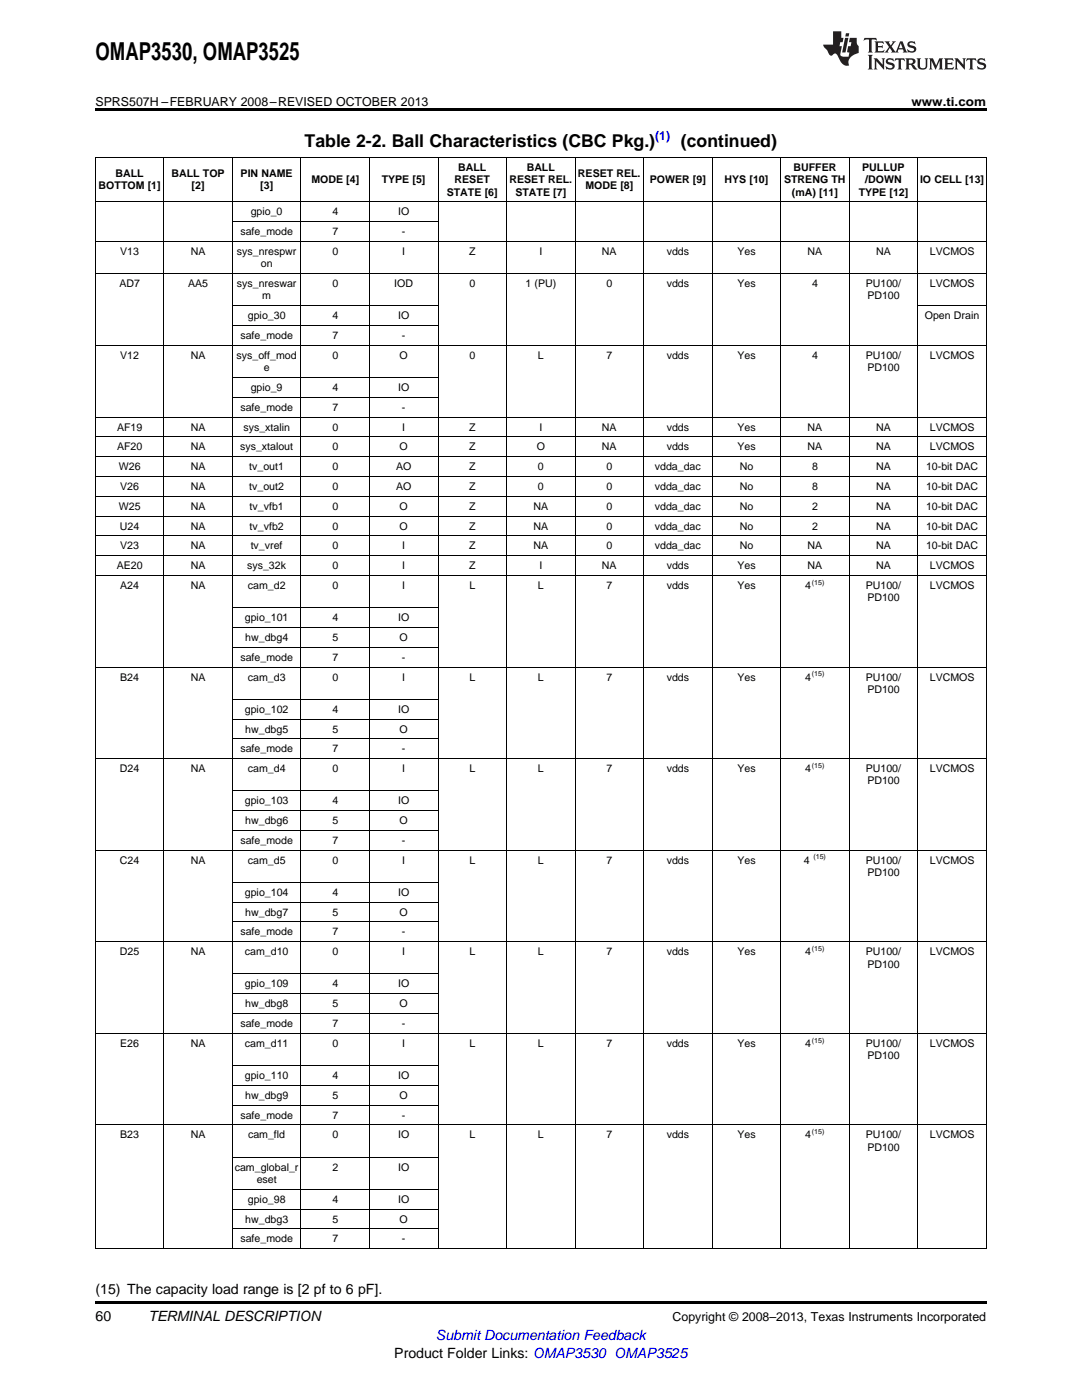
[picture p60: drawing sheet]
<svg xmlns="http://www.w3.org/2000/svg" width="216mm" height="279mm" viewBox="0 0 216 279" stroke-linecap="round" stroke-linejoin="round" font-family="sans-serif">
<defs><g id="words">
<text font-size="4.9" x="19" y="12">OMAP3530, OMAP3525</text>
<g font-size="3.5">
<text x="60.8" y="29.3">Table 2-2. Ball Characteristics (CBC Pkg.)</text>
<text x="135.9" y="29.3">(continued)</text>
</g>
<g font-size="2.8">
<text x="19" y="258.2">(15) The capacity load range is [2 pf to 6 pF].</text>
<text x="19" y="263.6">60</text>
<text x="29.6" y="263.6">TERMINAL DESCRIPTION</text>
<text x="78.7" y="270.9">Product Folder Links: OMAP3530 OMAP3525</text>
</g>
<text font-size="2.8" fill="#00f" x="87" y="267.4">Submit Documentation Feedback</text>
<g font-size="2.5">
<text x="19" y="21.1">SPRS507H –FEBRUARY 2008–REVISED OCTOBER 2013</text>
<text x="181.9" y="21.1">www.ti.com</text>
<text x="134.2" y="263.6">Copyright © 2008–2013, Texas Instruments Incorporated</text>
</g>
<text font-size="2.5" fill="#00f" x="130.7" y="27.9">(1)</text>
<g font-size="2.1">
<text x="23" y="35.3">BALL</text>
<text x="34.2" y="35.3">BALL TOP</text>
<text x="48" y="35.3">PIN NAME</text>
<text x="91.4" y="34.1">BALL</text>
<text x="105.1" y="34.1">BALL</text>
<text x="115.3" y="35.3">RESET REL.</text>
<text x="158.3" y="34.1">BUFFER</text>
<text x="172" y="34.1">PULLUP</text>
<text x="19.7" y="37.8">BOTTOM [1]</text>
<text x="38.2" y="37.8">[2]</text>
<text x="51.9" y="37.8">[3]</text>
<text x="62.1" y="36.5">MODE [4]</text>
<text x="76.2" y="36.5">TYPE [5]</text>
<text x="89.1" y="39">STATE [6]</text>
<text x="90.7" y="36.5">RESET</text>
<text x="101.7" y="36.5">RESET REL.</text>
<text x="102.8" y="39">STATE [7]</text>
<text x="116.8" y="37.8">MODE [8]</text>
<text x="129.6" y="36.5">POWER [9]</text>
<text x="144.6" y="36.5">HYS [10]</text>
<text x="156.5" y="36.5">STRENG TH</text>
<text x="158" y="39">(mA) [11]</text>
<text x="171.3" y="39">TYPE [12]</text>
<text x="172.6" y="36.5">/DOWN</text>
<text x="183.6" y="36.5">IO CELL [13]</text>
<text x="48" y="46.9">safe_mode</text>
<text x="50" y="43">gpio_0</text>
<text x="66.3" y="43">4</text>
<text x="66.3" y="46.9">7</text>
<text x="79.4" y="43">IO</text>
<text x="80.2" y="46.9">-</text>
<text x="24" y="50.9">V13</text>
<text x="38.1" y="50.9">NA</text>
<text x="47.3" y="50.9">sys_nrespwr</text>
<text x="52" y="53.3">on</text>
<text x="66.3" y="50.9">0</text>
<text x="80.3" y="50.9">I</text>
<text x="93.6" y="50.9">Z</text>
<text x="107.6" y="50.9">I</text>
<text x="120.1" y="50.9">NA</text>
<text x="133" y="50.9">vdds</text>
<text x="147.1" y="50.9">Yes</text>
<text x="161.1" y="50.9">NA</text>
<text x="174.8" y="50.9">NA</text>
<text x="185.5" y="50.9">LVCMOS</text>
<text x="23.8" y="57.3">AD7</text>
<text x="37.5" y="57.3">AA5</text>
<text x="47.3" y="57.3">sys_nreswar</text>
<text x="52.3" y="59.8">m</text>
<text x="66.3" y="57.3">0</text>
<text x="78.7" y="57.3">IOD</text>
<text x="93.7" y="57.3">0</text>
<text x="104.8" y="57.3">1 (PU)</text>
<text x="121" y="57.3">0</text>
<text x="133" y="57.3">vdds</text>
<text x="147.1" y="57.3">Yes</text>
<text x="162" y="57.3">4</text>
<text x="172.8" y="57.3">PU100/</text>
<text x="173.1" y="59.8">PD100</text>
<text x="185.5" y="57.3">LVCMOS</text>
<text x="49.5" y="63.7">gpio_30</text>
<text x="66.3" y="63.7">4</text>
<text x="79.4" y="63.7">IO</text>
<text x="184.5" y="63.7">Open Drain</text>
<text x="24" y="71.6">V12</text>
<text x="38.1" y="71.6">NA</text>
<text x="47.2" y="71.6">sys_off_mod</text>
<text x="48" y="67.7">safe_mode</text>
<text x="66.3" y="67.7">7</text>
<text x="66.3" y="71.6">0</text>
<text x="79.7" y="71.6">O</text>
<text x="80.2" y="67.7">-</text>
<text x="93.7" y="71.6">0</text>
<text x="107.4" y="71.6">L</text>
<text x="121" y="71.6">7</text>
<text x="133" y="71.6">vdds</text>
<text x="147.1" y="71.6">Yes</text>
<text x="162" y="71.6">4</text>
<text x="172.8" y="71.6">PU100/</text>
<text x="185.5" y="71.6">LVCMOS</text>
<text x="52.6" y="74.1">e</text>
<text x="173.1" y="74.1">PD100</text>
<text x="48" y="82">safe_mode</text>
<text x="50" y="78">gpio_9</text>
<text x="66.3" y="78">4</text>
<text x="66.3" y="82">7</text>
<text x="79.4" y="78">IO</text>
<text x="80.2" y="82">-</text>
<text x="23.4" y="85.9">AF19</text>
<text x="23.4" y="89.9">AF20</text>
<text x="38.1" y="85.9">NA</text>
<text x="38.1" y="89.9">NA</text>
<text x="47.9" y="89.9">sys_xtalout</text>
<text x="48.6" y="85.9">sys_xtalin</text>
<text x="66.3" y="85.9">0</text>
<text x="66.3" y="89.9">0</text>
<text x="79.7" y="89.9">O</text>
<text x="80.3" y="85.9">I</text>
<text x="93.6" y="85.9">Z</text>
<text x="93.6" y="89.9">Z</text>
<text x="107.1" y="89.9">O</text>
<text x="107.6" y="85.9">I</text>
<text x="120.1" y="85.9">NA</text>
<text x="120.1" y="89.9">NA</text>
<text x="133" y="85.9">vdds</text>
<text x="133" y="89.9">vdds</text>
<text x="147.1" y="85.9">Yes</text>
<text x="147.1" y="89.9">Yes</text>
<text x="161.1" y="85.9">NA</text>
<text x="161.1" y="89.9">NA</text>
<text x="174.8" y="85.9">NA</text>
<text x="174.8" y="89.9">NA</text>
<text x="185.5" y="85.9">LVCMOS</text>
<text x="185.5" y="89.9">LVCMOS</text>
<text x="23.7" y="93.8">W26</text>
<text x="38.1" y="93.8">NA</text>
<text x="49.7" y="93.8">tv_out1</text>
<text x="66.3" y="93.8">0</text>
<text x="79" y="93.8">AO</text>
<text x="93.6" y="93.8">Z</text>
<text x="107.4" y="93.8">0</text>
<text x="121" y="93.8">0</text>
<text x="130.7" y="93.8">vdda_dac</text>
<text x="147.6" y="93.8">No</text>
<text x="162" y="93.8">8</text>
<text x="174.8" y="93.8">NA</text>
<text x="184.8" y="93.8">10-bit DAC</text>
<text x="23.7" y="101.7">W25</text>
<text x="24" y="97.8">V26</text>
<text x="38.1" y="97.8">NA</text>
<text x="38.1" y="101.7">NA</text>
<text x="49.7" y="97.8">tv_out2</text>
<text x="49.8" y="101.7">tv_vfb1</text>
<text x="66.3" y="97.8">0</text>
<text x="66.3" y="101.7">0</text>
<text x="79" y="97.8">AO</text>
<text x="79.7" y="101.7">O</text>
<text x="93.6" y="97.8">Z</text>
<text x="93.6" y="101.7">Z</text>
<text x="106.5" y="101.7">NA</text>
<text x="107.4" y="97.8">0</text>
<text x="121" y="97.8">0</text>
<text x="121" y="101.7">0</text>
<text x="130.7" y="97.8">vdda_dac</text>
<text x="130.7" y="101.7">vdda_dac</text>
<text x="147.6" y="97.8">No</text>
<text x="147.6" y="101.7">No</text>
<text x="162" y="97.8">8</text>
<text x="162" y="101.7">2</text>
<text x="174.8" y="97.8">NA</text>
<text x="174.8" y="101.7">NA</text>
<text x="184.8" y="97.8">10-bit DAC</text>
<text x="184.8" y="101.7">10-bit DAC</text>
<text x="23.9" y="105.7">U24</text>
<text x="38.1" y="105.7">NA</text>
<text x="49.8" y="105.7">tv_vfb2</text>
<text x="66.3" y="105.7">0</text>
<text x="79.7" y="105.7">O</text>
<text x="93.6" y="105.7">Z</text>
<text x="106.5" y="105.7">NA</text>
<text x="121" y="105.7">0</text>
<text x="130.7" y="105.7">vdda_dac</text>
<text x="147.6" y="105.7">No</text>
<text x="162" y="105.7">2</text>
<text x="174.8" y="105.7">NA</text>
<text x="184.8" y="105.7">10-bit DAC</text>
<text x="23.3" y="113.6">AE20</text>
<text x="24" y="109.6">V23</text>
<text x="38.1" y="109.6">NA</text>
<text x="38.1" y="113.6">NA</text>
<text x="49.3" y="113.6">sys_32k</text>
<text x="50" y="109.6">tv_vref</text>
<text x="66.3" y="109.6">0</text>
<text x="66.3" y="113.6">0</text>
<text x="80.3" y="109.6">I</text>
<text x="80.3" y="113.6">I</text>
<text x="93.6" y="109.6">Z</text>
<text x="93.6" y="113.6">Z</text>
<text x="106.5" y="109.6">NA</text>
<text x="107.6" y="113.6">I</text>
<text x="120.1" y="113.6">NA</text>
<text x="121" y="109.6">0</text>
<text x="130.7" y="109.6">vdda_dac</text>
<text x="133" y="113.6">vdds</text>
<text x="147.1" y="113.6">Yes</text>
<text x="147.6" y="109.6">No</text>
<text x="161.1" y="109.6">NA</text>
<text x="161.1" y="113.6">NA</text>
<text x="174.8" y="109.6">NA</text>
<text x="174.8" y="113.6">NA</text>
<text x="184.8" y="109.6">10-bit DAC</text>
<text x="185.5" y="113.6">LVCMOS</text>
<text x="24" y="117.5">A24</text>
<text x="38.1" y="117.5">NA</text>
<text x="49.5" y="117.5">cam_d2</text>
<text x="66.3" y="117.5">0</text>
<text x="80.3" y="117.5">I</text>
<text x="93.7" y="117.5">L</text>
<text x="107.4" y="117.5">L</text>
<text x="121" y="117.5">7</text>
<text x="133" y="117.5">vdds</text>
<text x="147.1" y="117.5">Yes</text>
<text x="160.7" y="117.5">4</text>
<text x="172.8" y="117.5">PU100/</text>
<text x="185.5" y="117.5">LVCMOS</text>
<text x="48.9" y="124">gpio_101</text>
<text x="66.3" y="124">4</text>
<text x="79.4" y="124">IO</text>
<text x="173.1" y="120">PD100</text>
<text x="48" y="131.9">safe_mode</text>
<text x="48.9" y="127.9">hw_dbg4</text>
<text x="66.3" y="127.9">5</text>
<text x="66.3" y="131.9">7</text>
<text x="79.7" y="127.9">O</text>
<text x="80.2" y="131.9">-</text>
<text x="24" y="135.8">B24</text>
<text x="38.1" y="135.8">NA</text>
<text x="49.5" y="135.8">cam_d3</text>
<text x="66.3" y="135.8">0</text>
<text x="80.3" y="135.8">I</text>
<text x="93.7" y="135.8">L</text>
<text x="107.4" y="135.8">L</text>
<text x="121" y="135.8">7</text>
<text x="133" y="135.8">vdds</text>
<text x="147.1" y="135.8">Yes</text>
<text x="160.7" y="135.8">4</text>
<text x="172.8" y="135.8">PU100/</text>
<text x="185.5" y="135.8">LVCMOS</text>
<text x="48.9" y="142.2">gpio_102</text>
<text x="66.3" y="142.2">4</text>
<text x="79.4" y="142.2">IO</text>
<text x="173.1" y="138.3">PD100</text>
<text x="48.9" y="146.2">hw_dbg5</text>
<text x="66.3" y="146.2">5</text>
<text x="79.7" y="146.2">O</text>
<text x="23.9" y="154.1">D24</text>
<text x="38.1" y="154.1">NA</text>
<text x="48" y="150.1">safe_mode</text>
<text x="49.5" y="154.1">cam_d4</text>
<text x="66.3" y="150.1">7</text>
<text x="66.3" y="154.1">0</text>
<text x="80.2" y="150.1">-</text>
<text x="80.3" y="154.1">I</text>
<text x="93.7" y="154.1">L</text>
<text x="107.4" y="154.1">L</text>
<text x="121" y="154.1">7</text>
<text x="133" y="154.1">vdds</text>
<text x="147.1" y="154.1">Yes</text>
<text x="160.7" y="154.1">4</text>
<text x="172.8" y="154.1">PU100/</text>
<text x="185.5" y="154.1">LVCMOS</text>
<text x="48.9" y="160.5">gpio_103</text>
<text x="66.3" y="160.5">4</text>
<text x="79.4" y="160.5">IO</text>
<text x="173.1" y="156.6">PD100</text>
<text x="48.9" y="164.5">hw_dbg6</text>
<text x="66.3" y="164.5">5</text>
<text x="79.7" y="164.5">O</text>
<text x="23.9" y="172.4">C24</text>
<text x="38.1" y="172.4">NA</text>
<text x="48" y="168.4">safe_mode</text>
<text x="49.5" y="172.4">cam_d5</text>
<text x="66.3" y="168.4">7</text>
<text x="66.3" y="172.4">0</text>
<text x="80.2" y="168.4">-</text>
<text x="80.3" y="172.4">I</text>
<text x="93.7" y="172.4">L</text>
<text x="107.4" y="172.4">L</text>
<text x="121" y="172.4">7</text>
<text x="133" y="172.4">vdds</text>
<text x="147.1" y="172.4">Yes</text>
<text x="160.4" y="172.4">4</text>
<text x="172.8" y="172.4">PU100/</text>
<text x="185.5" y="172.4">LVCMOS</text>
<text x="48.9" y="178.8">gpio_104</text>
<text x="66.3" y="178.8">4</text>
<text x="79.4" y="178.8">IO</text>
<text x="173.1" y="174.8">PD100</text>
<text x="48.9" y="182.7">hw_dbg7</text>
<text x="66.3" y="182.7">5</text>
<text x="79.7" y="182.7">O</text>
<text x="23.9" y="190.6">D25</text>
<text x="38.1" y="190.6">NA</text>
<text x="48" y="186.7">safe_mode</text>
<text x="48.9" y="190.6">cam_d10</text>
<text x="66.3" y="186.7">7</text>
<text x="66.3" y="190.6">0</text>
<text x="80.2" y="186.7">-</text>
<text x="80.3" y="190.6">I</text>
<text x="93.7" y="190.6">L</text>
<text x="107.4" y="190.6">L</text>
<text x="121" y="190.6">7</text>
<text x="133" y="190.6">vdds</text>
<text x="147.1" y="190.6">Yes</text>
<text x="160.7" y="190.6">4</text>
<text x="172.8" y="190.6">PU100/</text>
<text x="185.5" y="190.6">LVCMOS</text>
<text x="48.9" y="197.1">gpio_109</text>
<text x="66.3" y="197.1">4</text>
<text x="79.4" y="197.1">IO</text>
<text x="173.1" y="193.1">PD100</text>
<text x="48.9" y="201">hw_dbg8</text>
<text x="66.3" y="201">5</text>
<text x="79.7" y="201">O</text>
<text x="24" y="208.9">E26</text>
<text x="38.1" y="208.9">NA</text>
<text x="48" y="205">safe_mode</text>
<text x="48.9" y="208.9">cam_d11</text>
<text x="66.3" y="205">7</text>
<text x="66.3" y="208.9">0</text>
<text x="80.2" y="205">-</text>
<text x="80.3" y="208.9">I</text>
<text x="93.7" y="208.9">L</text>
<text x="107.4" y="208.9">L</text>
<text x="121" y="208.9">7</text>
<text x="133" y="208.9">vdds</text>
<text x="147.1" y="208.9">Yes</text>
<text x="160.7" y="208.9">4</text>
<text x="172.8" y="208.9">PU100/</text>
<text x="185.5" y="208.9">LVCMOS</text>
<text x="48.9" y="215.3">gpio_110</text>
<text x="66.3" y="215.3">4</text>
<text x="79.4" y="215.3">IO</text>
<text x="173.1" y="211.4">PD100</text>
<text x="48.9" y="219.3">hw_dbg9</text>
<text x="66.3" y="219.3">5</text>
<text x="79.7" y="219.3">O</text>
<text x="24" y="227.2">B23</text>
<text x="38.1" y="227.2">NA</text>
<text x="48" y="223.2">safe_mode</text>
<text x="49.5" y="227.2">cam_fld</text>
<text x="66.3" y="223.2">7</text>
<text x="66.3" y="227.2">0</text>
<text x="79.4" y="227.2">IO</text>
<text x="80.2" y="223.2">-</text>
<text x="93.7" y="227.2">L</text>
<text x="107.4" y="227.2">L</text>
<text x="121" y="227.2">7</text>
<text x="133" y="227.2">vdds</text>
<text x="147.1" y="227.2">Yes</text>
<text x="160.7" y="227.2">4</text>
<text x="172.8" y="227.2">PU100/</text>
<text x="185.5" y="227.2">LVCMOS</text>
<text x="46.8" y="233.6">cam_global_r</text>
<text x="66.3" y="233.6">2</text>
<text x="79.4" y="233.6">IO</text>
<text x="173.1" y="229.7">PD100</text>
<text x="51.2" y="236.1">eset</text>
<text x="48.9" y="244">hw_dbg3</text>
<text x="49.5" y="240">gpio_98</text>
<text x="66.3" y="240">4</text>
<text x="66.3" y="244">5</text>
<text x="79.4" y="240">IO</text>
<text x="79.7" y="244">O</text>
<text x="48" y="247.9">safe_mode</text>
<text x="66.3" y="247.9">7</text>
<text x="80.2" y="247.9">-</text>
</g>
<g font-size="1.4">
<text x="162" y="116.7">(15)</text>
<text x="162" y="135">(15)</text>
<text x="162" y="153.2">(15)</text>
<text x="162.3" y="171.5">(15)</text>
<text x="162" y="189.8">(15)</text>
<text x="162" y="208.1">(15)</text>
<text x="162" y="226.3">(15)</text>
</g>
</g></defs>
<path d="M19 21.6h177.8v.6h-177.8zM19 259.7h177.8v.5h-177.8z" fill="#000"/>
<g fill="none" stroke="#000" stroke-width=".2">
<path d="M32.7 31.4v217.8M46.4 31.4v217.8M60.1 31.4v217.8M73.7 31.4v217.8M87.4 31.4v217.8M101.1 31.4v217.8M114.7 31.4v217.8M128.4 31.4v217.8M142.1 31.4v217.8M155.8 31.4v217.8M169.5 31.4v217.8M183.1 31.4v217.8"/>
<path d="M19 54.6h177.8M19 48.2h177.8M19 40.3h177.8M46.4 44.2h41M19 68.9h177.8M46.4 79.3h41M46.4 75.3h41M46.4 65h41M46.4 61h41M183.2 61h13.6M19 99h177.8M19 95.1h177.8"/>
<path d="M19 91.1h177.8M19 87.2h177.8M19 83.2h177.8M19 114.8h177.8M19 110.9h177.8M19 106.9h177.8M19 103h177.8M19 133.1h177.8M46.4 139.5h41M46.4 129.2h41M46.4 125.2h41M46.4 121.3h41"/>
<path d="M19 151.4h177.8M46.4 157.8h41M46.4 147.4h41M46.4 143.5h41M19 169.7h177.8M46.4 176.1h41M46.4 165.7h41M46.4 161.8h41M19 187.9h177.8M46.4 198.3h41M46.4 194.4h41M46.4 184h41"/>
<path d="M46.4 180h41M19 206.2h177.8M46.4 216.6h41M46.4 212.6h41M46.4 202.3h41M19 224.5h177.8M46.4 237.3h41M46.4 230.9h41M46.4 220.5h41M19 249.2h177.8M19.1 249.2v-217.8h177.7v217.8M46.4 245.2h41"/>
<path d="M46.4 241.3h41"/>
</g>
<g fill="#231f20">
<path d="M172.5 7.6l-.1 .5 .4-.2h.6v.1v2.1l-.2 .4h.9l-.2-.4v-2.1l.1-.1h.5l.5 .2-.2-.5zM174.5 8.3l.2 .3v1.5l-.2 .4h1.8l.2-.6a1.04 1.04 0 0 1-1.3 .2v-.7h.6l.3 .2v-.6l-.3 .2h-.6v-.6l.8-.1 .4 .3-.2-.5zM176.5 8.3l.9 1.1-.9 1.1h.8l-.2-.2 .4-.7 .5 .7-.2 .2h1.5l-.2-.2 .2-.4h.9l.1 .4-.2 .2h1l-.3-.3-.7-1.9h-.5l-.9 2-.8-1 .9-1h-.8l.1 .3-.4 .5-.3-.6 .1-.2zM179.7 8.6l.4 1h-.7zM181.3 8.4a.63 .63 0 0 0-.2 .7 .63 .63 0 0 0 .6 .4l.6 .2 .1 .2a.75 .75 0 0 1-.7 .4 .75 .75 0 0 1-.6-.5l.1 .7 .1-.1a1.11 1.11 0 0 0 1.5-.6 1.13 1.13 0 0 0-1.2-.8l-.1-.4a1.04 1.04 0 0 1 1.2 .2l-.2-.5-.2 .1-.4-.2zM173.2 10.9l.2 .4v2.2l-.2 .4h1l-.3-.4v-2.2l.3-.4zM174.3 11.6l.3 .4v1.5l-.3 .4h.8l-.2-.4v-1.3l1.5 1.7v-1.9l.2-.4h-.7l.2 .4v.9l-1.1-1.3zM177 11.8a.62 .62 0 0 0-.2 .7 .62 .62 0 0 0 .6 .4l.6 .1 .1 .3a.76 .76 0 0 1-.7 .3 .76 .76 0 0 1-.7-.4l.2 .7 .1-.1a1.11 1.11 0 0 0 1.5-.6 1.13 1.13 0 0 0-1.2-.8l-.1-.4a1.04 1.04 0 0 1 1.2 .2l-.2-.6-.2 .1-.5-.1zM178.7 11.6l-.2 .6a.61 .61 0 0 1 .8-.3v1.6l-.2 .4h.9l-.2-.4v-1.6a.63 .63 0 0 1 .7 .3l-.1-.6zM180.6 11.6l.3 .4v1.5l-.3 .4h1l-.2-.2-.1-.8 .6 .2a.76 .76 0 0 0 1.2 .7l-1-1a.58 .58 0 0 0 .6-.5 .58 .58 0 0 0-.5-.6zM181.4 11.9h.1a.45 .45 0 0 1 .5 .1 .45 .45 0 0 1 .1 .5l-.8 .2zM182.9 11.6l.2 .2a2.17 2.17 0 0 0 .3 1.9 .99 .99 0 0 0 1.6-.6v-1.1l.2-.4h-.7l.2 .2a1.92 1.92 0 0 1-.2 1.8 .6 .6 0 0 1-.9-.5v-1.1l.2-.4zM185.4 11.6l.2 .4v1.5l-.2 .4h.7l-.2-.4v-1.4l.8 1.8 .8-1.8v1.4l-.2 .4h.9l-.2-.4v-1.5l.2-.4h-.8l-.6 1.5-.6-1.5zM188.4 11.6l.2 .4v1.5l-.2 .4h1.8l.1-.6a1.04 1.04 0 0 1-1.2 .1v-.6h.5l.4 .2v-.6l-.4 .2h-.5v-.7h.8l.3 .3-.1-.6zM190.5 11.6l.2 .4v1.5l-.2 .4h.7l-.2-.4v-1.3l1.5 1.7v-1.9l.2-.4h-.7l.2 .4v.9l-1.1-1.3zM192.9 11.6l-.1 .6a.61 .61 0 0 1 .7-.3l.1 1.6-.3 .4h1l-.3-.4 .1-1.6a.63 .63 0 0 1 .7 .3l-.1-.6zM195.2 11.8a.62 .62 0 0 0-.2 .7 .62 .62 0 0 0 .6 .4l.6 .1 .1 .3a.76 .76 0 0 1-.7 .3 .76 .76 0 0 1-.6-.4l.1 .7 .1-.1a1.11 1.11 0 0 0 1.6-.6 1.13 1.13 0 0 0-1.3-.8l-.1-.4a1.04 1.04 0 0 1 1.2 .2l-.1-.6-.2 .1-.5-.1z"/>
<path d="M166.2 6.3v2.6h-1.9v.4l.8 .9a.91 .91 0 0 0 1 .8 .56 .56 0 0 1 .5-.3 .56 .56 0 0 1 .5 .3l.4 .8a1.53 1.53 0 0 0 1.9 1.2 1.54 1.54 0 0 1 1-2.1l.9-.3v-1.4a1.52 1.52 0 0 1-.4-1.6h-1.3l-.2 .8h.5l-.2 .8h-.5l-.1 1v.2l.4 .1-.2 .8a1.93 1.93 0 0 1-1.6-.3l.3-1.8h-.5l.2-.8h.4l.2-.8h-.4v-1.3zM168.6 7.6l-.6 2.9h.7l.6-2.9zM168.8 6.6l-.1 .7h.6l.2-.7z"/>
</g>
<use href="#words"/>
</svg>
